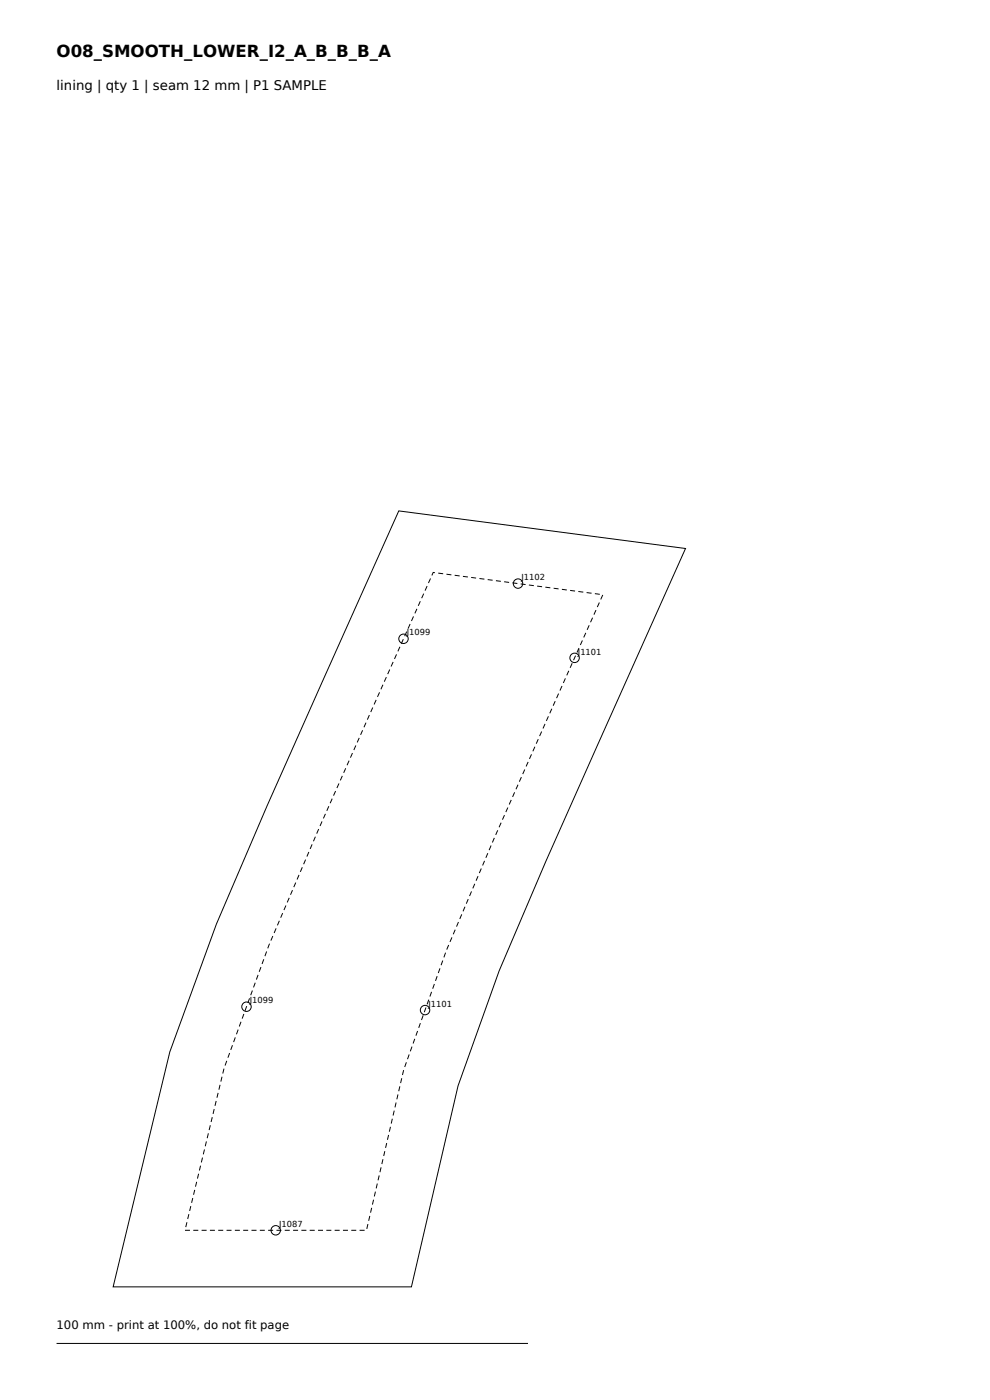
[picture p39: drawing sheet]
<svg xmlns="http://www.w3.org/2000/svg" width="210mm" height="297mm" viewBox="0 0 210 297" stroke-linecap="round" stroke-linejoin="round" font-family="sans-serif">
<defs><g id="words">
<text font-size="3.5" x="12" y="12">O08_SMOOTH_LOWER_I2_A_B_B_B_A</text>
<text font-size="2.8" x="12" y="19">lining | qty 1 | seam 12 mm | P1 SAMPLE</text>
<text font-size="2.5" x="12" y="282">100 mm - print at 100%, do not fit page</text>
<g font-size="1.8">
<text x="110.6" y="123.1">J1102</text>
<text x="86.3" y="134.8">J1099</text>
<text x="122.6" y="138.9">J1101</text>
<text x="53" y="212.9">J1099</text>
<text x="90.9" y="213.6">J1101</text>
<text x="59.2" y="260.3">J1087</text>
</g>
</g></defs>
<g fill="none" stroke="#000" stroke-width=".21">
<path d="M84.6 108.4l60.8 8-29.6 66.3-9.9 23.3-8.7 24.4-9.9 42.6h-63.3l12-49.8 9.9-27.1 10.8-25.2zM12 285h100"/>
<circle cx="85.6" cy="135.5" r="1"/>
<circle cx="109.9" cy="123.8" r="1"/>
<circle cx="121.9" cy="139.6" r="1"/>
<circle cx="52.3" cy="213.6" r="1"/>
<circle cx="90.2" cy="214.3" r="1"/>
<circle cx="58.5" cy="261" r="1"/>
</g>
<path d="M91.9 121.4l36 4.8-23.1 51.7-10.1 23.7-9.1 25.4-7.9 34h-38.5l8.3-34.4 9.5-26.1 10.7-24.8z" fill="none" stroke="#000" stroke-width=".21" stroke-dasharray="1.1 .7" stroke-linecap="butt"/>
<use href="#words"/>
</svg>
